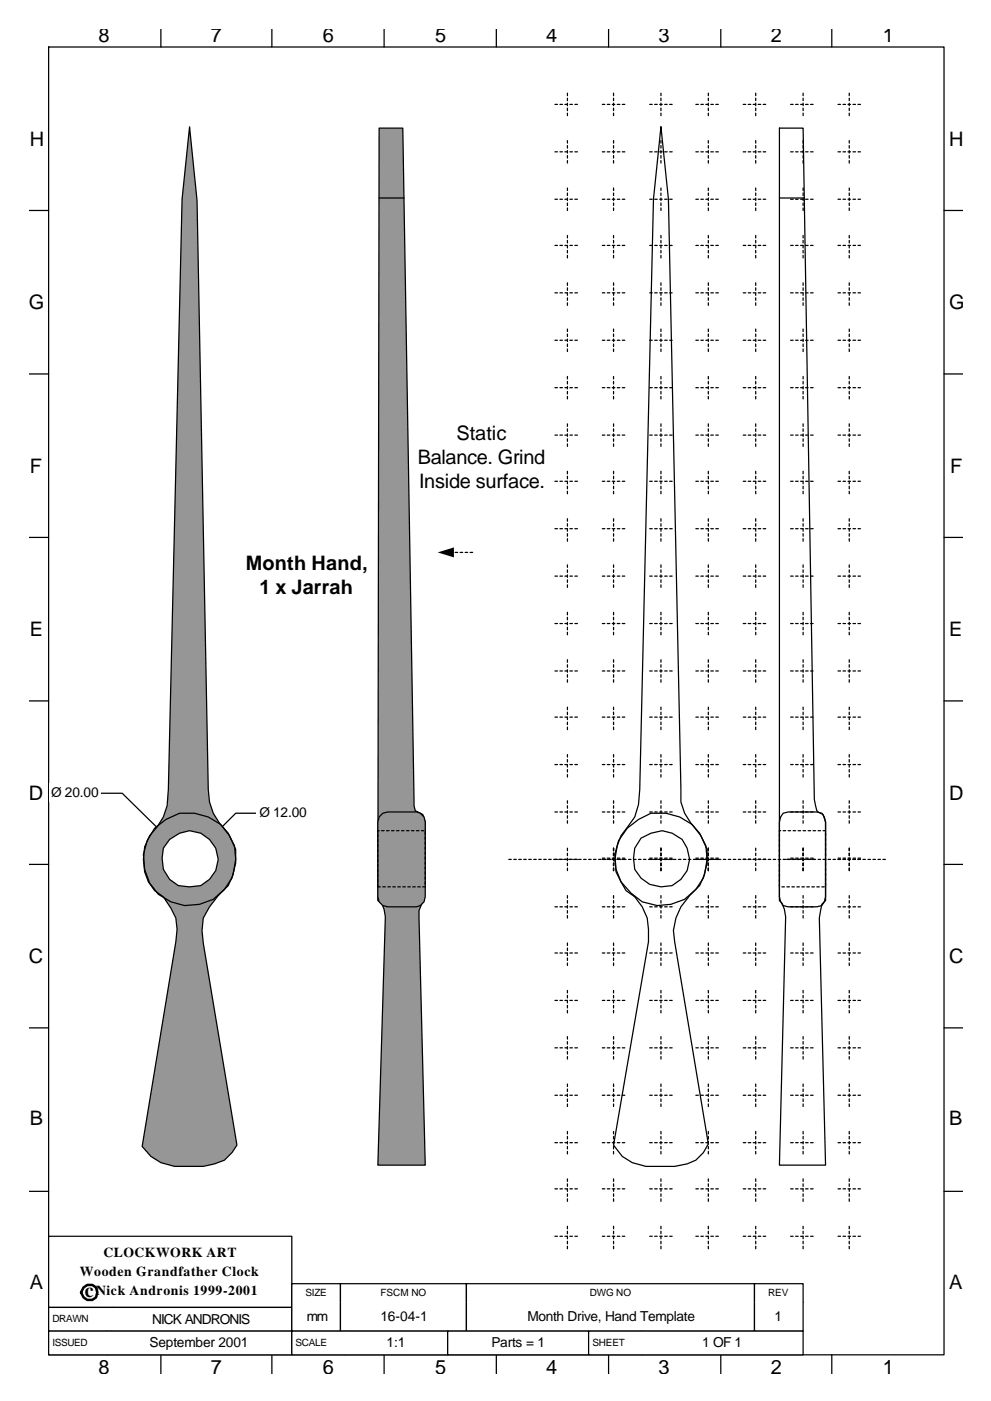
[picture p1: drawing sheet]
<svg xmlns="http://www.w3.org/2000/svg" width="210mm" height="297mm" viewBox="0 0 210 297" stroke-linecap="round" stroke-linejoin="round" font-family="sans-serif">
<defs><g id="words">
<g font-size="4.2">
<text x="20.9" y="8.9">8</text>
<text x="44.7" y="8.9">7</text>
<text x="68.5" y="8.9">6</text>
<text x="92.3" y="8.9">5</text>
<text x="115.9" y="8.9">4</text>
<text x="139.7" y="8.9">3</text>
<text x="163.5" y="8.9">2</text>
<text x="187.3" y="8.9">1</text>
<text x="6.3" y="30.9">H</text>
<text x="201.3" y="30.9">H</text>
<text x="6.1" y="65.5">G</text>
<text x="201.3" y="65.5">G</text>
<text x="96.8" y="93.3">Static</text>
<text x="6.3" y="100.2">F</text>
<text x="88.6" y="98.3">Balance. Grind</text>
<text x="201.6" y="100.2">F</text>
<text x="88.9" y="103.4">Inside surface.</text>
<text x="52.1" y="120.8">Month Hand,</text>
<text x="55" y="125.9">1 x Jarrah</text>
<text x="6.3" y="134.8">E</text>
<text x="201.3" y="134.8">E</text>
<text x="6.1" y="169.5">D</text>
<text x="201.3" y="169.5">D</text>
<text x="6.1" y="204.2">C</text>
<text x="201.3" y="204.2">C</text>
<text x="6.3" y="238.6">B</text>
<text x="201.3" y="238.6">B</text>
<text x="6.3" y="273.2">A</text>
<text x="18" y="275.1">c</text>
<text x="201.3" y="273.2">A</text>
<text x="20.9" y="291.2">8</text>
<text x="44.7" y="291.2">7</text>
<text x="68.5" y="291.2">6</text>
<text x="92.3" y="291.2">5</text>
<text x="115.9" y="291.2">4</text>
<text x="139.7" y="291.2">3</text>
<text x="163.5" y="291.2">2</text>
<text x="187.3" y="291.2">1</text>
</g>
<g font-size="2.9">
<text x="10.8" y="169">Ø 20.00</text>
<text x="55" y="173.2">Ø 12.00</text>
<text x="22" y="266.6">CLOCKWORK ART</text>
<text x="16.9" y="270.6">Wooden Grandfather Clock</text>
<text x="20.4" y="274.5">Nick Andronis 1999-2001</text>
<text x="32.3" y="280.6">NICK ANDRONIS</text>
<text x="65.1" y="280.1">mm</text>
<text x="80.7" y="280.1">16-04-1</text>
<text x="111.9" y="280.1">Month Drive, Hand Template</text>
<text x="164.3" y="280.1">1</text>
<text x="31.7" y="285.7">September 2001</text>
<text x="82" y="285.7">1:1</text>
<text x="104.2" y="285.7">Parts = 1</text>
<text x="149" y="285.7">1 OF 1</text>
</g>
<g font-size="2.1">
<text x="64.8" y="274.8">SIZE</text>
<text x="80.7" y="274.8">FSCM NO</text>
<text x="125.1" y="274.8">DWG NO</text>
<text x="163" y="274.8">REV</text>
<text x="11.1" y="280.4">DRAWN</text>
<text x="11.1" y="285.4">ISSUED</text>
<text x="62.7" y="285.4">SCALE</text>
<text x="125.7" y="285.4">SHEET</text>
</g>
</g></defs>
<g fill="none" stroke="#000" stroke-width=".26">
<path d="M120.4 19.8v.5M130.2 19.8v.5M140.2 19.8v.5M150.3 19.8v.5M160.3 19.8v.5M170.4 19.8v.5M180.2 19.8v.5M117.7 22.1h.6M117.7 32.2h.6M118.8 22.1h.5M118.8 32.2h.5M119.9 22.1h.5"/>
<path d="M119.9 32.2h.5M120.4 20.8v.5M120.4 21.9v.5M120.4 22.9v.6M120.4 24v.5M120.4 29.8v.5M120.4 30.9v.5M120.4 31.9v.6M120.4 33v.5M120.4 34v.6M120.4 39.9v.5M120.9 22.1h.5"/>
<path d="M120.9 32.2h.5M122 22.1h.5M122 32.2h.5M127.8 22.1h.5M127.8 32.2h.5M128.9 22.1h.5M128.9 32.2h.5M129.9 22.1h.5M129.9 32.2h.5M130.2 20.8v.5M130.2 21.9v.5M130.2 22.9v.6"/>
<path d="M130.2 24v.5M130.2 29.8v.5M130.2 30.9v.5M130.2 31.9v.6M130.2 33v.5M130.2 34v.6M130.2 39.9v.5M131 22.1h.5M131 32.2h.5M132 22.1h.6M132 32.2h.6M137.8 22.1h.6"/>
<path d="M137.8 32.2h.6M138.9 22.1h.5M138.9 32.2h.5M140 22.1h.5M140 32.2h.5M140.2 20.8v.5M140.2 21.9v.5M140.2 22.9v.6M140.2 24v.5M140.2 29.8v.5M140.2 30.9v.5M140.2 31.9v.6"/>
<path d="M140.2 33v.5M140.2 34v.6M140.2 39.9v.5M141 22.1h.6M141 32.2h.6M142.1 22.1h.5M142.1 32.2h.5M147.6 22.1h.6M147.6 32.2h.6M148.7 22.1h.5M148.7 32.2h.5M149.8 22.1h.5"/>
<path d="M149.8 32.2h.5M150.3 20.8v.5M150.3 21.9v.5M150.3 22.9v.6M150.3 24v.5M150.3 29.8v.5M150.3 30.9v.5M150.3 31.9v.6M150.3 33v.5M150.3 34v.6M150.3 39.9v.5M150.8 22.1h.5"/>
<path d="M150.8 32.2h.5M151.9 22.1h.5M151.9 32.2h.5M157.7 22.1h.5M157.7 32.2h.5M158.7 22.1h.6M158.7 32.2h.6M159.8 22.1h.5M159.8 32.2h.5M160.3 20.8v.5M160.3 21.9v.5M160.3 22.9v.6"/>
<path d="M160.3 24v.5M160.3 29.8v.5M160.3 30.9v.5M160.3 31.9v.6M160.3 33v.5M160.3 34v.6M160.3 39.9v.5M160.9 22.1h.5M160.9 32.2h.5M161.9 22.1h.6M161.9 32.2h.6M167.7 22.1h.6"/>
<path d="M167.7 32.2h.6M168.8 22.1h.5M168.8 32.2h.5M169.9 22.1h.5M169.9 32.2h.5M170.4 20.8v.5M170.4 21.9v.5M170.4 22.9v.6M170.4 24v.5M170.4 29.8v.5M170.4 30.9v.5M170.4 31.9v.6"/>
<path d="M170.4 33v.5M170.4 34v.6M170.4 39.9v.5M170.9 22.1h.5M170.9 32.2h.5M172 22.1h.5M172 32.2h.5M177.8 22.1h.5M177.8 32.2h.5M178.9 22.1h.5M178.9 32.2h.5M179.9 22.1h.5"/>
<path d="M179.9 32.2h.5M180.2 20.8v.5M180.2 21.9v.5M180.2 22.9v.6M180.2 24v.5M180.2 29.8v.5M180.2 30.9v.5M180.2 31.9v.6M180.2 33v.5M180.2 34v.6M180.2 39.9v.5M181 22.1h.5"/>
<path d="M181 32.2h.5M182 22.1h.6M182 32.2h.6M117.7 42.2h.6M117.7 52h.6M118.8 42.2h.5M118.8 52h.5M119.9 52h.5v.6M119.9 42.2h.5M120.4 40.9v.6M120.4 42v.5M120.4 43v.6"/>
<path d="M120.4 44.1v.5M120.4 49.9v.5M120.4 51v.5M120.4 53.1v.5M120.4 54.2v.5M120.4 60v.5M120.9 42.2h.5M120.9 52h.5M122 42.2h.5M122 52h.5M127.8 42.2h.5M127.8 52h.5"/>
<path d="M128.9 42.2h.5M128.9 52h.5M129.9 42.2h.5M129.9 52h.5M130.2 40.9v.6M130.2 42v.5M130.2 43v.6M130.2 44.1v.5M130.2 49.9v.5M130.2 51v.5M130.2 52v.6M130.2 53.1v.5"/>
<path d="M130.2 54.2v.5M130.2 60v.5M131 42.2h.5M131 52h.5M132 42.2h.6M132 52h.6M137.8 42.2h.6M137.8 52h.6M138.9 42.2h.5M138.9 52h.5M140 42.2h.5M140 52h.5"/>
<path d="M140.2 40.9v.6M140.2 42v.5M140.2 43v.6M140.2 44.1v.5M140.2 49.9v.5M140.2 51v.5M140.2 52v.6M140.2 53.1v.5M140.2 54.2v.5M140.2 60v.5M141 42.2h.6M141 52h.6"/>
<path d="M142.1 42.2h.5M142.1 52h.5M147.6 42.2h.6M147.6 52h.6M148.7 42.2h.5M148.7 52h.5M149.8 52h.5v.6M149.8 42.2h.5M150.3 40.9v.6M150.3 42v.5M150.3 43v.6M150.3 44.1v.5"/>
<path d="M150.3 49.9v.5M150.3 51v.5M150.3 53.1v.5M150.3 54.2v.5M150.3 60v.5M150.8 42.2h.5M150.8 52h.5M151.9 42.2h.5M151.9 52h.5M157.7 42.2h.5M157.7 52h.5M158.7 42.2h.6"/>
<path d="M158.7 52h.6M159.8 52h.5v.6M159.8 42.2h.5M160.3 40.9v.6M160.3 42v.5M160.3 43v.6M160.3 44.1v.5M160.3 49.9v.5M160.3 51v.5M160.3 53.1v.5M160.3 54.2v.5M160.3 60v.5"/>
<path d="M160.9 42.2h.5M160.9 52h.5M161.9 42.2h.6M161.9 52h.6M167.7 42.2h.6M167.7 52h.6M168.8 42.2h.5M168.8 52h.5M169.9 52h.5v.6M169.9 42.2h.5M170.4 40.9v.6M170.4 42v.5"/>
<path d="M170.4 43v.6M170.4 44.1v.5M170.4 49.9v.5M170.4 51v.5M170.4 53.1v.5M170.4 54.2v.5M170.4 60v.5M170.9 42.2h.5M170.9 52h.5M172 42.2h.5M172 52h.5M177.8 42.2h.5"/>
<path d="M177.8 52h.5M178.9 42.2h.5M178.9 52h.5M179.9 42.2h.5M179.9 52h.5M180.2 40.9v.6M180.2 42v.5M180.2 43v.6M180.2 44.1v.5M180.2 49.9v.5M180.2 51v.5M180.2 52v.6"/>
<path d="M180.2 53.1v.5M180.2 54.2v.5M180.2 60v.5M181 42.2h.5M181 52h.5M182 42.2h.6M182 52h.6M117.7 62.1h.6M117.7 72.1h.6M118.8 62.1h.5M118.8 72.1h.5M119.9 62.1h.5v.5"/>
<path d="M119.9 72.1h.5M120.4 61v.6M120.4 63.1v.6M120.4 64.2v.5M120.4 69.8v.5M120.4 70.8v.5M120.4 71.9v.5M120.4 72.9v.6M120.4 74v.5M120.4 79.8v.5M120.9 62.1h.5M120.9 72.1h.5"/>
<path d="M122 62.1h.5M122 72.1h.5M127.8 62.1h.5M127.8 72.1h.5M128.9 62.1h.5M128.9 72.1h.5M129.9 62.1h.5M129.9 72.1h.5M130.2 61v.6M130.2 62.1v.5M130.2 63.1v.6M130.2 64.2v.5"/>
<path d="M130.2 69.8v.5M130.2 70.8v.5M130.2 71.9v.5M130.2 72.9v.6M130.2 74v.5M130.2 79.8v.5M131 62.1h.5M131 72.1h.5M132 62.1h.6M132 72.1h.6M137.8 62.1h.6M137.8 72.1h.6"/>
<path d="M138.9 62.1h.5M138.9 72.1h.5M140 62.1h.5M140 72.1h.5M140.2 61v.6M140.2 62.1v.5M140.2 63.1v.6M140.2 64.2v.5M140.2 69.8v.5M140.2 70.8v.5M140.2 71.9v.5M140.2 72.9v.6"/>
<path d="M140.2 74v.5M140.2 79.8v.5M141 62.1h.6M141 72.1h.6M142.1 62.1h.5M142.1 72.1h.5M147.6 62.1h.6M147.6 72.1h.6M148.7 62.1h.5M148.7 72.1h.5M149.8 62.1h.5v.5M149.8 72.1h.5"/>
<path d="M150.3 61v.6M150.3 63.1v.6M150.3 64.2v.5M150.3 69.8v.5M150.3 70.8v.5M150.3 71.9v.5M150.3 72.9v.6M150.3 74v.5M150.3 79.8v.5M150.8 62.1h.5M150.8 72.1h.5M151.9 62.1h.5"/>
<path d="M151.9 72.1h.5M157.7 62.1h.5M157.7 72.1h.5M158.7 62.1h.6M158.7 72.1h.6M159.8 62.1h.5v.5M159.8 72.1h.5M160.3 61v.6M160.3 63.1v.6M160.3 64.2v.5M160.3 69.8v.5M160.3 70.8v.5"/>
<path d="M160.3 71.9v.5M160.3 72.9v.6M160.3 74v.5M160.3 79.8v.5M160.9 62.1h.5M160.9 72.1h.5M161.9 62.1h.6M161.9 72.1h.6M167.7 62.1h.6M167.7 72.1h.6M168.8 62.1h.5M168.8 72.1h.5"/>
<path d="M169.9 62.1h.5v.5M169.9 72.1h.5M170.4 61v.6M170.4 63.1v.6M170.4 64.2v.5M170.4 69.8v.5M170.4 70.8v.5M170.4 71.9v.5M170.4 72.9v.6M170.4 74v.5M170.4 79.8v.5M170.9 62.1h.5"/>
<path d="M170.9 72.1h.5M172 62.1h.5M172 72.1h.5M177.8 62.1h.5M177.8 72.1h.5M178.9 62.1h.5M178.9 72.1h.5M179.9 62.1h.5M179.9 72.1h.5M180.2 61v.6M180.2 62.1v.5M180.2 63.1v.6"/>
<path d="M180.2 64.2v.5M180.2 69.8v.5M180.2 70.8v.5M180.2 71.9v.5M180.2 72.9v.6M180.2 74v.5M180.2 79.8v.5M181 62.1h.5M181 72.1h.5M182 62.1h.6M182 72.1h.6M117.7 82.2h.6"/>
<path d="M117.7 92.3h.6M118.8 82.2h.5M118.8 92.3h.5M119.9 82.2h.5M119.9 92.3h.5M120.4 80.9v.5M120.4 81.9v.6M120.4 83v.5M120.4 84v.6M120.4 89.9v.5M120.4 90.9v.6M120.4 92v.5"/>
<path d="M120.4 93v.6M120.4 94.1v.5M120.4 99.9v.6M120.9 82.2h.5M120.9 92.3h.5M122 82.2h.5M122 92.3h.5M127.8 82.2h.5M127.8 92.3h.5M128.9 82.2h.5M128.9 92.3h.5M129.9 82.2h.5"/>
<path d="M129.9 92.3h.5M130.2 80.9v.5M130.2 81.9v.6M130.2 83v.5M130.2 84v.6M130.2 89.9v.5M130.2 90.9v.6M130.2 92v.5M130.2 93v.6M130.2 94.1v.5M130.2 99.9v.6M131 82.2h.5"/>
<path d="M131 92.3h.5M132 82.2h.6M132 92.3h.6M137.8 82.2h.6M137.8 92.3h.6M138.9 82.2h.5M138.9 92.3h.5M140 82.2h.5M140 92.3h.5M140.2 80.9v.5M140.2 81.9v.6M140.2 83v.5"/>
<path d="M140.2 84v.6M140.2 89.9v.5M140.2 90.9v.6M140.2 92v.5M140.2 93v.6M140.2 94.1v.5M140.2 99.9v.6M141 82.2h.6M141 92.3h.6M142.1 82.2h.5M142.1 92.3h.5M147.6 82.2h.6"/>
<path d="M147.6 92.3h.6M148.7 82.2h.5M148.7 92.3h.5M149.8 82.2h.5M149.8 92.3h.5M150.3 80.9v.5M150.3 81.9v.6M150.3 83v.5M150.3 84v.6M150.3 89.9v.5M150.3 90.9v.6M150.3 92v.5"/>
<path d="M150.3 93v.6M150.3 94.1v.5M150.3 99.9v.6M150.8 82.2h.5M150.8 92.3h.5M151.9 82.2h.5M151.9 92.3h.5M157.7 82.2h.5M157.7 92.3h.5M158.7 82.2h.6M158.7 92.3h.6M159.8 82.2h.5"/>
<path d="M159.8 92.3h.5M160.3 80.9v.5M160.3 81.9v.6M160.3 83v.5M160.3 84v.6M160.3 89.9v.5M160.3 90.9v.6M160.3 92v.5M160.3 93v.6M160.3 94.1v.5M160.3 99.9v.6M160.9 82.2h.5"/>
<path d="M160.9 92.3h.5M161.9 82.2h.6M161.9 92.3h.6M167.7 82.2h.6M167.7 92.3h.6M168.8 82.2h.5M168.8 92.3h.5M169.9 82.2h.5M169.9 92.3h.5M170.4 80.9v.5M170.4 81.9v.6M170.4 83v.5"/>
<path d="M170.4 84v.6M170.4 89.9v.5M170.4 90.9v.6M170.4 92v.5M170.4 93v.6M170.4 94.1v.5M170.4 99.9v.6M170.9 82.2h.5M170.9 92.3h.5M172 82.2h.5M172 92.3h.5M177.8 82.2h.5"/>
<path d="M177.8 92.3h.5M178.9 82.2h.5M178.9 92.3h.5M179.9 82.2h.5M179.9 92.3h.5M180.2 80.9v.5M180.2 81.9v.6M180.2 83v.5M180.2 84v.6M180.2 89.9v.5M180.2 90.9v.6M180.2 92v.5"/>
<path d="M180.2 93v.6M180.2 94.1v.5M180.2 99.9v.6M181 82.2h.5M181 92.3h.5M182 82.2h.6M182 92.3h.6M117.7 102h.6M117.7 112.1h.6M118.8 102h.5M118.8 112.1h.5M119.9 102h.5v.6"/>
<path d="M119.9 112.1h.5v.5M120.4 101v.5M120.4 103.1v.5M120.4 104.2v.5M120.4 110v.5M120.4 111v.6M120.4 113.2v.5M120.4 114.2v.5M120.4 119.8v.5M120.9 102h.5M120.9 112.1h.5M122 102h.5"/>
<path d="M122 112.1h.5M127.8 102h.5M127.8 112.1h.5M128.9 102h.5M128.9 112.1h.5M129.9 102h.5M129.9 112.1h.5M130.2 101v.5M130.2 102v.6M130.2 103.1v.5M130.2 104.2v.5M130.2 110v.5"/>
<path d="M130.2 111v.6M130.2 112.1v.5M130.2 113.2v.5M130.2 114.2v.5M130.2 119.8v.5M131 102h.5M131 112.1h.5M132 102h.6M132 112.1h.6M137.8 102h.6M137.8 112.1h.6M138.9 102h.5"/>
<path d="M138.9 112.1h.5M140 102h.5M140 112.1h.5M140.2 101v.5M140.2 102v.6M140.2 103.1v.5M140.2 104.2v.5M140.2 110v.5M140.2 111v.6M140.2 112.1v.5M140.2 113.2v.5M140.2 114.2v.5"/>
<path d="M140.2 119.8v.5M141 102h.6M141 112.1h.6M142.1 102h.5M142.1 112.1h.5M147.6 102h.6M147.6 112.1h.6M148.7 102h.5M148.7 112.1h.5M149.8 102h.5v.6M149.8 112.1h.5v.5M150.3 101v.5"/>
<path d="M150.3 103.1v.5M150.3 104.2v.5M150.3 110v.5M150.3 111v.6M150.3 113.2v.5M150.3 114.2v.5M150.3 119.8v.5M150.8 102h.5M150.8 112.1h.5M151.9 102h.5M151.9 112.1h.5M157.7 102h.5"/>
<path d="M157.7 112.1h.5M158.7 102h.6M158.7 112.1h.6M159.8 102h.5v.6M159.8 112.1h.5v.5M160.3 101v.5M160.3 103.1v.5M160.3 104.2v.5M160.3 110v.5M160.3 111v.6M160.3 113.2v.5M160.3 114.2v.5"/>
<path d="M160.3 119.8v.5M160.9 102h.5M160.9 112.1h.5M161.9 102h.6M161.9 112.1h.6M167.7 102h.6M167.7 112.1h.6M168.8 102h.5M168.8 112.1h.5M169.9 102h.5v.6M169.9 112.1h.5v.5M170.4 101v.5"/>
<path d="M170.4 103.1v.5M170.4 104.2v.5M170.4 110v.5M170.4 111v.6M170.4 113.2v.5M170.4 114.2v.5M170.4 119.8v.5M170.9 102h.5M170.9 112.1h.5M172 102h.5M172 112.1h.5M177.8 102h.5"/>
<path d="M177.8 112.1h.5M178.9 102h.5M178.9 112.1h.5M179.9 102h.5M179.9 112.1h.5M180.2 101v.5M180.2 102v.6M180.2 103.1v.5M180.2 104.2v.5M180.2 110v.5M180.2 111v.6M180.2 112.1v.5"/>
<path d="M180.2 113.2v.5M180.2 114.2v.5M180.2 119.8v.5M181 102h.5M181 112.1h.5M182 102h.6M182 112.1h.6M117.7 122.1h.6M117.7 132.2h.6M118.8 122.1h.5M118.8 132.2h.5M119.9 122.1h.5"/>
<path d="M119.9 132.2h.5M120.4 120.8v.6M120.4 121.9v.5M120.4 122.9v.6M120.4 124v.5M120.4 129.8v.6M120.4 130.9v.5M120.4 131.9v.6M120.4 133v.5M120.4 134.1v.5M120.4 139.9v.5M120.9 122.1h.5"/>
<path d="M120.9 132.2h.5M122 122.1h.5M122 132.2h.5M127.8 122.1h.5M127.8 132.2h.5M128.9 122.1h.5M128.9 132.2h.5M129.9 122.1h.5M129.9 132.2h.5M130.2 120.8v.6M130.2 121.9v.5M130.2 122.9v.6"/>
<path d="M130.2 124v.5M130.2 129.8v.6M130.2 130.9v.5M130.2 131.9v.6M130.2 133v.5M130.2 134.1v.5M130.2 139.9v.5M131 122.1h.5M131 132.2h.5M132 122.1h.6M132 132.2h.6M137.8 122.1h.6"/>
<path d="M137.8 132.2h.6M138.9 122.1h.5M138.9 132.2h.5M140 122.1h.5M140 132.2h.5M140.2 120.8v.6M140.2 121.9v.5M140.2 122.9v.6M140.2 124v.5M140.2 129.8v.6M140.2 130.9v.5M140.2 131.9v.6"/>
<path d="M140.2 133v.5M140.2 134.1v.5M140.2 139.9v.5M141 122.1h.6M141 132.2h.6M142.1 122.1h.5M142.1 132.2h.5M147.6 122.1h.6M147.6 132.2h.6M148.7 122.1h.5M148.7 132.2h.5M149.8 122.1h.5"/>
<path d="M149.8 132.2h.5M150.3 120.8v.6M150.3 121.9v.5M150.3 122.9v.6M150.3 124v.5M150.3 129.8v.6M150.3 130.9v.5M150.3 131.9v.6M150.3 133v.5M150.3 134.1v.5M150.3 139.9v.5M150.8 122.1h.5"/>
<path d="M150.8 132.2h.5M151.9 122.1h.5M151.9 132.2h.5M157.7 122.1h.5M157.7 132.2h.5M158.7 122.1h.6M158.7 132.2h.6M159.8 122.1h.5M159.8 132.2h.5M160.3 120.8v.6M160.3 121.9v.5M160.3 122.9v.6"/>
<path d="M160.3 124v.5M160.3 129.8v.6M160.3 130.9v.5M160.3 131.9v.6M160.3 133v.5M160.3 134.1v.5M160.3 139.9v.5M160.9 122.1h.5M160.9 132.2h.5M161.9 122.1h.6M161.9 132.2h.6M167.7 122.1h.6"/>
<path d="M167.7 132.2h.6M168.8 122.1h.5M168.8 132.2h.5M169.9 122.1h.5M169.9 132.2h.5M170.4 120.8v.6M170.4 121.9v.5M170.4 122.9v.6M170.4 124v.5M170.4 129.8v.6M170.4 130.9v.5M170.4 131.9v.6"/>
<path d="M170.4 133v.5M170.4 134.1v.5M170.4 139.9v.5M170.9 122.1h.5M170.9 132.2h.5M172 122.1h.5M172 132.2h.5M177.8 122.1h.5M177.8 132.2h.5M178.9 122.1h.5M178.9 132.2h.5M179.9 122.1h.5"/>
<path d="M179.9 132.2h.5M180.2 120.8v.6M180.2 121.9v.5M180.2 122.9v.6M180.2 124v.5M180.2 129.8v.6M180.2 130.9v.5M180.2 131.9v.6M180.2 133v.5M180.2 134.1v.5M180.2 139.9v.5M181 122.1h.5"/>
<path d="M181 132.2h.5M182 122.1h.6M182 132.2h.6M117.7 142.3h.6M117.7 152h.6M118.8 142.3h.5M118.8 152h.5M119.9 152h.5v.6M119.9 142.3h.5M120.4 140.9v.6M120.4 142v.5M120.4 143.1v.5"/>
<path d="M120.4 144.1v.5M120.4 149.9v.6M120.4 151v.5M120.4 153.1v.5M120.4 154.2v.5M120.4 160v.5M120.9 142.3h.5M120.9 152h.5M122 142.3h.5M122 152h.5M127.8 142.3h.5M127.8 152h.5"/>
<path d="M128.9 142.3h.5M128.9 152h.5M129.9 142.3h.5M129.9 152h.5M130.2 140.9v.6M130.2 142v.5M130.2 143.1v.5M130.2 144.1v.5M130.2 149.9v.6M130.2 151v.5M130.2 152v.6M130.2 153.1v.5"/>
<path d="M130.2 154.2v.5M130.2 160v.5M131 142.3h.5M131 152h.5M132 142.3h.6M132 152h.6M137.8 142.3h.6M137.8 152h.6M138.9 142.3h.5M138.9 152h.5M140 142.3h.5M140 152h.5"/>
<path d="M140.2 140.9v.6M140.2 142v.5M140.2 143.1v.5M140.2 144.1v.5M140.2 149.9v.6M140.2 151v.5M140.2 152v.6M140.2 153.1v.5M140.2 154.2v.5M140.2 160v.5M141 142.3h.6M141 152h.6"/>
<path d="M142.1 142.3h.5M142.1 152h.5M147.6 142.3h.6M147.6 152h.6M148.7 142.3h.5M148.7 152h.5M149.8 152h.5v.6M149.8 142.3h.5M150.3 140.9v.6M150.3 142v.5M150.3 143.1v.5M150.3 144.1v.5"/>
<path d="M150.3 149.9v.6M150.3 151v.5M150.3 153.1v.5M150.3 154.2v.5M150.3 160v.5M150.8 142.3h.5M150.8 152h.5M151.9 142.3h.5M151.9 152h.5M157.7 142.3h.5M157.7 152h.5M158.7 142.3h.6"/>
<path d="M158.7 152h.6M159.8 152h.5v.6M159.8 142.3h.5M160.3 140.9v.6M160.3 142v.5M160.3 143.1v.5M160.3 144.1v.5M160.3 149.9v.6M160.3 151v.5M160.3 153.1v.5M160.3 154.2v.5M160.3 160v.5"/>
<path d="M160.9 142.3h.5M160.9 152h.5M161.9 142.3h.6M161.9 152h.6M167.7 142.3h.6M167.7 152h.6M168.8 142.3h.5M168.8 152h.5M169.9 152h.5v.6M169.9 142.3h.5M170.4 140.9v.6M170.4 142v.5"/>
<path d="M170.4 143.1v.5M170.4 144.1v.5M170.4 149.9v.6M170.4 151v.5M170.4 153.1v.5M170.4 154.2v.5M170.4 160v.5M170.9 142.3h.5M170.9 152h.5M172 142.3h.5M172 152h.5M177.8 142.3h.5"/>
<path d="M177.8 152h.5M178.9 142.3h.5M178.9 152h.5M179.9 142.3h.5M179.9 152h.5M180.2 140.9v.6M180.2 142v.5M180.2 143.1v.5M180.2 144.1v.5M180.2 149.9v.6M180.2 151v.5M180.2 152v.6"/>
<path d="M180.2 153.1v.5M180.2 154.2v.5M180.2 160v.5M181 142.3h.5M181 152h.5M182 142.3h.6M182 152h.6M117.7 162.1h.6M117.7 172.2h.6M118.8 162.1h.5M118.8 172.2h.5M119.9 162.1h.5v.5"/>
<path d="M119.9 172.2h.5M120.4 161v.6M120.4 163.2v.5M120.4 164.2v.5M120.4 169.8v.5M120.4 170.8v.6M120.4 171.9v.5M120.4 172.9v.6M120.4 174v.5M120.4 179.8v.6M120.9 162.1h.5M120.9 172.2h.5"/>
<path d="M122 162.1h.5M122 172.2h.5M127.8 162.1h.5M127.8 172.2h.5M128.9 162.1h.5M128.9 172.2h.5M129.9 162.1h.5M129.9 172.2h.5M130.2 161v.6M130.2 162.1v.5M130.2 163.2v.5M130.2 164.2v.5"/>
<path d="M130.2 169.8v.5M130.2 170.8v.6M130.2 171.9v.5M130.2 172.9v.6M130.2 174v.5M130.2 179.8v.6M131 162.1h.5M131 172.2h.5M132 162.1h.6M132 172.2h.6M137.8 162.1h.6M137.8 172.2h.6"/>
<path d="M138.9 162.1h.5M138.9 172.2h.5M140 162.1h.5M140 172.2h.5M140.2 161v.6M140.2 162.1v.5M140.2 163.2v.5M140.2 164.2v.5M140.2 169.8v.5M140.2 170.8v.6M140.2 171.9v.5M140.2 172.9v.6"/>
<path d="M140.2 174v.5M140.2 179.8v.6M141 162.1h.6M141 172.2h.6M142.1 162.1h.5M142.1 172.2h.5M147.6 162.1h.6M147.6 172.2h.6M148.7 162.1h.5M148.7 172.2h.5M149.8 162.1h.5v.5M149.8 172.2h.5"/>
<path d="M150.3 161v.6M150.3 163.2v.5M150.3 164.2v.5M150.3 169.8v.5M150.3 170.8v.6M150.3 171.9v.5M150.3 172.9v.6M150.3 174v.5M150.3 179.8v.6M150.8 162.1h.5M150.8 172.2h.5M151.9 162.1h.5"/>
<path d="M151.9 172.2h.5M157.7 162.1h.5M157.7 172.2h.5M158.7 162.1h.6M158.7 172.2h.6M159.8 162.1h.5v.5M159.8 172.2h.5M160.3 161v.6M160.3 163.2v.5M160.3 164.2v.5M160.3 169.8v.5M160.3 170.8v.6"/>
<path d="M160.3 171.9v.5M160.3 172.9v.6M160.3 174v.5M160.3 179.8v.6M160.9 162.1h.5M160.9 172.2h.5M161.9 162.1h.6M161.9 172.2h.6M167.7 162.1h.6M167.7 172.2h.6M168.8 162.1h.5M168.8 172.2h.5"/>
<path d="M169.9 162.1h.5v.5M169.9 172.2h.5M170.4 161v.6M170.4 163.2v.5M170.4 164.2v.5M170.4 169.8v.5M170.4 170.8v.6M170.4 171.9v.5M170.4 172.9v.6M170.4 174v.5M170.4 179.8v.6M170.9 162.1h.5"/>
<path d="M170.9 172.2h.5M172 162.1h.5M172 172.2h.5M177.8 162.1h.5M177.8 172.2h.5M178.9 162.1h.5M178.9 172.2h.5M179.9 162.1h.5M179.9 172.2h.5M180.2 161v.6M180.2 162.1v.5M180.2 163.2v.5"/>
<path d="M180.2 164.2v.5M180.2 169.8v.5M180.2 170.8v.6M180.2 171.9v.5M180.2 172.9v.6M180.2 174v.5M180.2 179.8v.6M181 162.1h.5M181 172.2h.5M182 162.1h.6M182 172.2h.6M107.9 182.2h.6"/>
<path d="M109 182.2h.5M110.1 182.2h.5M111.1 182.2h.6M112.2 182.2h.5M113.2 182.2h.6M114.3 182.2h.5M115.4 182.2h.5M116.4 182.2h.5M117.5 182.2h.8M117.7 192.3h.6M118.5 182.2h.8M118.8 192.3h.5"/>
<path d="M119.6 182.2h.8M119.9 192.3h.5M120.4 180.9v.5M120.4 181.9v.6M120.4 183v.5M120.4 184.1v.5M120.4 189.9v.5M120.4 190.9v.6M120.4 192v.5M120.4 193.1v.5M120.4 194.1v.5M120.4 199.9v.6"/>
<path d="M120.6 182.2h.8M120.9 192.3h.5M121.7 182.2h.8M122 192.3h.5M122.8 182.2h.5M123.8 182.2h.6M124.9 182.2h.5M125.9 182.2h.6M127 182.2h.5M127.8 182.2h.8M127.8 192.3h.5M128.9 182.2h.7"/>
<path d="M128.9 192.3h.5M129.9 182.2h.8M129.9 192.3h.5M130.2 180.9v.5M130.2 181.9v.6M130.2 183v.5M130.2 184.1v.5M130.2 189.9v.5M130.2 190.9v.6M130.2 192v.5M130.2 193.1v.5M130.2 194.1v.5"/>
<path d="M130.2 199.9v.6M131 182.2h.8M131 192.3h.5M132 182.2h.8M132 192.3h.6M133.3 182.2h.6M134.4 182.2h.5M135.5 182.2h.5M136.5 182.2h.6M137.6 182.2h.8M137.8 192.3h.6M138.6 182.2h.8"/>
<path d="M138.9 192.3h.5M139.7 182.2h.8M140 192.3h.5M140.2 180.9v.5M140.2 181.9v.6M140.2 183v.5M140.2 184.1v.5M140.2 189.9v.5M140.2 190.9v.6M140.2 192v.5M140.2 193.1v.5M140.2 194.1v.5"/>
<path d="M140.2 199.9v.6M140.8 182.2h.8M141 192.3h.6M141.8 182.2h.8M142.1 192.3h.5M142.9 182.2h.5M143.9 182.2h.6M145 182.2h.5M146 182.2h.6M147.1 182.2h5.8M147.6 192.3h.6M148.7 192.3h.5"/>
<path d="M149.8 192.3h.5M150.3 180.9v.5M150.3 181.9v.6M150.3 183v.5M150.3 184.1v.5M150.3 189.9v.5M150.3 190.9v.6M150.3 192v.5M150.3 193.1v.5M150.3 194.1v.5M150.3 199.9v.6M150.8 192.3h.5"/>
<path d="M151.9 192.3h.5M153.5 182.2h.5M154.5 182.2h.5M155.6 182.2h.5M156.6 182.2h.6M157.7 182.2h.5M157.7 192.3h.5M158.7 182.2h.6M158.7 192.3h.6M159.8 182.2h.5M159.8 192.3h.5M160.3 180.9v.5"/>
<path d="M160.3 181.9v.6M160.3 183v.5M160.3 184.1v.5M160.3 189.9v.5M160.3 190.9v.6M160.3 192v.5M160.3 193.1v.5M160.3 194.1v.5M160.3 199.9v.6M160.9 182.2h.5M160.9 192.3h.5M161.9 182.2h.6"/>
<path d="M161.9 192.3h.6M163 182.2h.5M164 182.2h.6M165.1 182.2h.5M166.2 182.2h.5M167 182.2h.7M167.7 192.3h.6M168 182.2h.8M168.8 192.3h.5M169.1 182.2h.8M169.9 192.3h.5M170.1 182.2h.8"/>
<path d="M170.4 180.9v.5M170.4 181.9v.6M170.4 183v.5M170.4 184.1v.5M170.4 189.9v.5M170.4 190.9v.6M170.4 192v.5M170.4 193.1v.5M170.4 194.1v.5M170.4 199.9v.6M170.9 192.3h.5M171.2 182.2h.8"/>
<path d="M172 192.3h.5M172.2 182.2h.8M173.6 182.2h.5M174.6 182.2h.6M175.7 182.2h.5M176.7 182.2h.6M177.8 182.2h.5M177.8 192.3h.5M178.9 182.2h.5M178.9 192.3h.5M179.9 182.2h.5M179.9 192.3h.5"/>
<path d="M180.2 180.9v.5M180.2 181.9v.6M180.2 183v.5M180.2 184.1v.5M180.2 189.9v.5M180.2 190.9v.6M180.2 192v.5M180.2 193.1v.5M180.2 194.1v.5M180.2 199.9v.6M181 182.2h.5M181 192.3h.5"/>
<path d="M182 182.2h.6M182 192.3h.6M183.1 182.2h.5M184.1 182.2h.6M185.2 182.2h.5M186.3 182.2h.5M187.3 182.2h.6M117.7 202.1h.6M117.7 212.1h.6M118.8 202.1h.5M118.8 212.1h.5M119.9 202.1h.5v.5"/>
<path d="M119.9 212.1h.5v.5M120.4 201v.5M120.4 203.1v.5M120.4 204.2v.5M120.4 210v.5M120.4 211v.6M120.4 213.2v.5M120.4 214.2v.6M120.4 219.8v.5M120.9 202.1h.5M120.9 212.1h.5M122 202.1h.5"/>
<path d="M122 212.1h.5M127.8 202.1h.5M127.8 212.1h.5M128.9 202.1h.5M128.9 212.1h.5M129.9 202.1h.5M129.9 212.1h.5M130.2 201v.5M130.2 202.1v.5M130.2 203.1v.5M130.2 204.2v.5M130.2 210v.5"/>
<path d="M130.2 211v.6M130.2 212.1v.5M130.2 213.2v.5M130.2 214.2v.6M130.2 219.8v.5M131 202.1h.5M131 212.1h.5M132 202.1h.6M132 212.1h.6M137.8 202.1h.6M137.8 212.1h.6M138.9 202.1h.5"/>
<path d="M138.9 212.1h.5M140 202.1h.5M140 212.1h.5M140.2 201v.5M140.2 202.1v.5M140.2 203.1v.5M140.2 204.2v.5M140.2 210v.5M140.2 211v.6M140.2 212.1v.5M140.2 213.2v.5M140.2 214.2v.6"/>
<path d="M140.2 219.8v.5M141 202.1h.6M141 212.1h.6M142.1 202.1h.5M142.1 212.1h.5M147.6 202.1h.6M147.6 212.1h.6M148.7 202.1h.5M148.7 212.1h.5M149.8 202.1h.5v.5M149.8 212.1h.5v.5M150.3 201v.5"/>
<path d="M150.3 203.1v.5M150.3 204.2v.5M150.3 210v.5M150.3 211v.6M150.3 213.2v.5M150.3 214.2v.6M150.3 219.8v.5M150.8 202.1h.5M150.8 212.1h.5M151.9 202.1h.5M151.9 212.1h.5M157.7 202.1h.5"/>
<path d="M157.7 212.1h.5M158.7 202.1h.6M158.7 212.1h.6M159.8 202.1h.5v.5M159.8 212.1h.5v.5M160.3 201v.5M160.3 203.1v.5M160.3 204.2v.5M160.3 210v.5M160.3 211v.6M160.3 213.2v.5M160.3 214.2v.6"/>
<path d="M160.3 219.8v.5M160.9 202.1h.5M160.9 212.1h.5M161.9 202.1h.6M161.9 212.1h.6M167.7 202.1h.6M167.7 212.1h.6M168.8 202.1h.5M168.8 212.1h.5M169.9 202.1h.5v.5M169.9 212.1h.5v.5M170.4 201v.5"/>
<path d="M170.4 203.1v.5M170.4 204.2v.5M170.4 210v.5M170.4 211v.6M170.4 213.2v.5M170.4 214.2v.6M170.4 219.8v.5M170.9 202.1h.5M170.9 212.1h.5M172 202.1h.5M172 212.1h.5M177.8 202.1h.5"/>
<path d="M177.8 212.1h.5M178.9 202.1h.5M178.9 212.1h.5M179.9 202.1h.5M179.9 212.1h.5M180.2 201v.5M180.2 202.1v.5M180.2 203.1v.5M180.2 204.2v.5M180.2 210v.5M180.2 211v.6M180.2 212.1v.5"/>
<path d="M180.2 213.2v.5M180.2 214.2v.6M180.2 219.8v.5M181 202.1h.5M181 212.1h.5M182 202.1h.6M182 212.1h.6M117.7 222.2h.6M117.7 232.2h.6M118.8 222.2h.5M118.8 232.2h.5M119.9 222.2h.5"/>
<path d="M119.9 232.2h.5M120.4 220.8v.6M120.4 221.9v.5M120.4 223v.5M120.4 224v.5M120.4 229.8v.6M120.4 230.9v.5M120.4 232v.5M120.4 233v.5M120.4 234.1v.5M120.4 239.9v.5M120.9 222.2h.5"/>
<path d="M120.9 232.2h.5M122 222.2h.5M122 232.2h.5M127.8 222.2h.5M127.8 232.2h.5M128.9 222.2h.5M128.9 232.2h.5M129.9 222.2h.5M129.9 232.2h.5M130.2 220.8v.6M130.2 221.9v.5M130.2 223v.5"/>
<path d="M130.2 224v.5M130.2 229.8v.6M130.2 230.9v.5M130.2 232v.5M130.2 233v.5M130.2 234.1v.5M130.2 239.9v.5M131 222.2h.5M131 232.2h.5M132 222.2h.6M132 232.2h.6M137.8 222.2h.6"/>
<path d="M137.8 232.2h.6M138.9 222.2h.5M138.9 232.2h.5M140 222.2h.5M140 232.2h.5M140.2 220.8v.6M140.2 221.9v.5M140.2 223v.5M140.2 224v.5M140.2 229.8v.6M140.2 230.9v.5M140.2 232v.5"/>
<path d="M140.2 233v.5M140.2 234.1v.5M140.2 239.9v.5M141 222.2h.6M141 232.2h.6M142.1 222.2h.5M142.1 232.2h.5M147.6 222.2h.6M147.6 232.2h.6M148.7 222.2h.5M148.7 232.2h.5M149.8 222.2h.5"/>
<path d="M149.8 232.2h.5M150.3 220.8v.6M150.3 221.9v.5M150.3 223v.5M150.3 224v.5M150.3 229.8v.6M150.3 230.9v.5M150.3 232v.5M150.3 233v.5M150.3 234.1v.5M150.3 239.9v.5M150.8 222.2h.5"/>
<path d="M150.8 232.2h.5M151.9 222.2h.5M151.9 232.2h.5M157.7 222.2h.5M157.7 232.2h.5M158.7 222.2h.6M158.7 232.2h.6M159.8 222.2h.5M159.8 232.2h.5M160.3 220.8v.6M160.3 221.9v.5M160.3 223v.5"/>
<path d="M160.3 224v.5M160.3 229.8v.6M160.3 230.9v.5M160.3 232v.5M160.3 233v.5M160.3 234.1v.5M160.3 239.9v.5M160.9 222.2h.5M160.9 232.2h.5M161.9 222.2h.6M161.9 232.2h.6M167.7 222.2h.6"/>
<path d="M167.7 232.2h.6M168.8 222.2h.5M168.8 232.2h.5M169.9 222.2h.5M169.9 232.2h.5M170.4 220.8v.6M170.4 221.9v.5M170.4 223v.5M170.4 224v.5M170.4 229.8v.6M170.4 230.9v.5M170.4 232v.5"/>
<path d="M170.4 233v.5M170.4 234.1v.5M170.4 239.9v.5M170.9 222.2h.5M170.9 232.2h.5M172 222.2h.5M172 232.2h.5M177.8 222.2h.5M177.8 232.2h.5M178.9 222.2h.5M178.9 232.2h.5M179.9 222.2h.5"/>
<path d="M179.9 232.2h.5M180.2 220.8v.6M180.2 221.9v.5M180.2 223v.5M180.2 224v.5M180.2 229.8v.6M180.2 230.9v.5M180.2 232v.5M180.2 233v.5M180.2 234.1v.5M180.2 239.9v.5M181 222.2h.5"/>
<path d="M181 232.2h.5M182 222.2h.6M182 232.2h.6M117.7 242.3h.6M117.7 252.1h.6M118.8 242.3h.5M118.8 252.1h.5M119.9 252.1h.5v.5M119.9 242.3h.5M120.4 240.9v.6M120.4 242v.5M120.4 243.1v.5"/>
<path d="M120.4 244.1v.6M120.4 249.9v.6M120.4 251v.5M120.4 253.1v.5M120.4 254.2v.5M120.4 260v.5M120.9 242.3h.5M120.9 252.1h.5M122 242.3h.5M122 252.1h.5M127.8 242.3h.5M127.8 252.1h.5"/>
<path d="M128.9 242.3h.5M128.9 252.1h.5M129.9 242.3h.5M129.9 252.1h.5M130.2 240.9v.6M130.2 242v.5M130.2 243.1v.5M130.2 244.1v.6M130.2 249.9v.6M130.2 251v.5M130.2 252.1v.5M130.2 253.1v.5"/>
<path d="M130.2 254.2v.5M130.2 260v.5M131 242.3h.5M131 252.1h.5M132 242.3h.6M132 252.1h.6M137.8 242.3h.6M137.8 252.1h.6M138.9 242.3h.5M138.9 252.1h.5M140 242.3h.5M140 252.1h.5"/>
<path d="M140.2 240.9v.6M140.2 242v.5M140.2 243.1v.5M140.2 244.1v.6M140.2 249.9v.6M140.2 251v.5M140.2 252.1v.5M140.2 253.1v.5M140.2 254.2v.5M140.2 260v.5M141 242.3h.6M141 252.1h.6"/>
<path d="M142.1 242.3h.5M142.1 252.1h.5M147.6 242.3h.6M147.6 252.1h.6M148.7 242.3h.5M148.7 252.1h.5M149.8 252.1h.5v.5M149.8 242.3h.5M150.3 240.9v.6M150.3 242v.5M150.3 243.1v.5M150.3 244.1v.6"/>
<path d="M150.3 249.9v.6M150.3 251v.5M150.3 253.1v.5M150.3 254.2v.5M150.3 260v.5M150.8 242.3h.5M150.8 252.1h.5M151.9 242.3h.5M151.9 252.1h.5M157.7 242.3h.5M157.7 252.1h.5M158.7 242.3h.6"/>
<path d="M158.7 252.1h.6M159.8 252.1h.5v.5M159.8 242.3h.5M160.3 240.9v.6M160.3 242v.5M160.3 243.1v.5M160.3 244.1v.6M160.3 249.9v.6M160.3 251v.5M160.3 253.1v.5M160.3 254.2v.5M160.3 260v.5"/>
<path d="M160.9 242.3h.5M160.9 252.1h.5M161.9 242.3h.6M161.9 252.1h.6M167.7 242.3h.6M167.7 252.1h.6M168.8 242.3h.5M168.8 252.1h.5M169.9 252.1h.5v.5M169.9 242.3h.5M170.4 240.9v.6M170.4 242v.5"/>
<path d="M170.4 243.1v.5M170.4 244.1v.6M170.4 249.9v.6M170.4 251v.5M170.4 253.1v.5M170.4 254.2v.5M170.4 260v.5M170.9 242.3h.5M170.9 252.1h.5M172 242.3h.5M172 252.1h.5M177.8 242.3h.5"/>
<path d="M177.8 252.1h.5M178.9 242.3h.5M178.9 252.1h.5M179.9 242.3h.5M179.9 252.1h.5M180.2 240.9v.6M180.2 242v.5M180.2 243.1v.5M180.2 244.1v.6M180.2 249.9v.6M180.2 251v.5M180.2 252.1v.5"/>
<path d="M180.2 253.1v.5M180.2 254.2v.5M180.2 260v.5M181 242.3h.5M181 252.1h.5M182 242.3h.6M182 252.1h.6M117.7 262.1h.6M118.8 262.1h.5M119.9 262.1h.5v.5M120.4 261.1v.5M120.4 263.2v.5"/>
<path d="M120.4 264.2v.6M120.9 262.1h.5M122 262.1h.5M127.8 262.1h.5M128.9 262.1h.5M129.9 262.1h.5M130.2 261.1v.5M130.2 262.1v.5M130.2 263.2v.5M130.2 264.2v.6M131 262.1h.5M132 262.1h.6"/>
<path d="M137.8 262.1h.6M138.9 262.1h.5M140 262.1h.5M140.2 261.1v.5M140.2 262.1v.5M140.2 263.2v.5M140.2 264.2v.6M141 262.1h.6M142.1 262.1h.5M147.6 262.1h.6M148.7 262.1h.5M149.8 262.1h.5v.5"/>
<path d="M150.3 261.1v.5M150.3 263.2v.5M150.3 264.2v.6M150.8 262.1h.5M151.9 262.1h.5M157.7 262.1h.5M158.7 262.1h.6M159.8 262.1h.5v.5M160.3 261.1v.5M160.3 263.2v.5M160.3 264.2v.6M160.9 262.1h.5"/>
<path d="M161.9 262.1h.6M167.7 262.1h.6M168.8 262.1h.5M169.9 262.1h.5v.5M170.4 261.1v.5M170.4 263.2v.5M170.4 264.2v.6M170.9 262.1h.5M172 262.1h.5M177.8 262.1h.5M178.9 262.1h.5M179.9 262.1h.5"/>
<path d="M180.2 261.1v.5M180.2 262.1v.5M180.2 263.2v.5M180.2 264.2v.6M181 262.1h.5M182 262.1h.6"/>
</g>
<path d="M200.3 252.6h4z" fill="#fff"/>
<g fill="none" stroke="#000" stroke-width=".26">
<path d="M10.3 10h190v277.2h-190zM34.1 6.2v3.8M57.7 6.2v3.8M81.5 6.2v3.8M105.3 6.2v3.8M129.1 6.2v3.8M152.9 6.2v3.8M176.5 6.2v3.8M6.3 44.6h4M200.3 44.6h4M6.3 79.3h4M200.3 79.3h4"/>
<path d="M6.3 113.9h4M95.8 117.1h.2M96.6 117.1h.5M97.6 117.1h.6M98.7 117.1h.5M99.7 117.1h.6M200.3 113.9h4M6.3 148.6h4M200.3 148.6h4M130.2 179.8v.6M140.2 179.8v.6M150.3 179.8v.6"/>
<path d="M170.4 179.8v.6M180.2 179.8v.6M6.3 183.3h4M127.8 181.9h.5M128.9 181.9h.5M129.9 181.9h.5M130.2 180.9v.5M130.2 181.9v.6M130.2 183v.5M130.2 184.1v.5M131 181.9h.5M132 181.9h.6"/>
<path d="M137.8 181.9h.6M138.9 181.9h.5M140 181.9h.5M140.2 180.9v.5M140.2 181.9v.6M140.2 183v.5M140.2 184.1v.5M141 181.9h.6M142.1 181.9h.5M147.6 181.9h.6M148.7 181.9h.5M149.8 181.9h.5v.6"/>
<path d="M150.3 180.9v.5M150.3 183v.5M150.3 184.1v.5M150.8 181.9h.5M151.9 181.9h.5M167.7 181.9h.6M168.8 181.9h.5M169.9 181.9h.5v.6M170.4 180.9v.5M170.4 183v.5M170.4 184.1v.5M170.9 181.9h.5"/>
<path d="M172 181.9h.5M177.8 181.9h.5M178.9 181.9h.5M179.9 181.9h.5M180.2 180.9v.5M180.2 181.9v.6M180.2 183v.5M180.2 184.1v.5M181 181.9h.5M182 181.9h.6M200.3 183.3h4M6.3 217.9h4"/>
<path d="M200.3 217.9h4M6.3 252.6h4M200.3 252.6h4M34.1 287.2v4.1M57.7 287.2v4.1M81.5 287.2v4.1M105.3 287.2v4.1M129.1 287.2v4.1M152.9 287.2v4.1M176.5 287.2v4.1"/>
</g>
<path d="M92.9 117.1l3.4-1v2.1z" fill="#000"/>
<path d="M39.2 182.2h2.1zM40.2 181.2v2.1z" fill-rule="evenodd" fill="#fff"/>
<path d="M20.9 168.2h5l14.3 14-5.5-5.5M39.2 182.2h2.1h-2.1M40.2 183.3v-2.1v2.1M40.2 182.2l5.8 5.6" fill="none" stroke="#000" stroke-width=".26"/>
<path d="M33.1 175.1l2.1 1-1.1 1.1zM45.2 188l1.1-.8 1.1 1.9z" fill="#000"/>
<g fill="#fff">
<path d="M10.6 166.1h10.8v3.9h-10.8z" fill-rule="evenodd"/>
<path d="M61.9 272.2h10.3v3.9h-10.3z" fill-rule="evenodd"/>
</g>
<path d="M10.3 262.1h51.6v15.1h-51.6z" fill-rule="evenodd" fill="#fff" stroke="#000" stroke-width=".26"/>
<path d="M61.9 276.1v-3.9h10.3v3.9" fill="none" stroke="#000" stroke-width=".26"/>
<path d="M72.2 272.2h26.8v3.9h-26.8z" fill-rule="evenodd" fill="#fff"/>
<path d="M72.2 276.1v-3.9h26.8v3.9" fill="none" stroke="#000" stroke-width=".26"/>
<path d="M99 272.2h61.1v3.9h-61.1z" fill-rule="evenodd" fill="#fff"/>
<path d="M99 276.1v-3.9h61.1v3.9" fill="none" stroke="#000" stroke-width=".26"/>
<path d="M160.1 272.2h10.3v3.9h-10.3z" fill-rule="evenodd" fill="#fff"/>
<path d="M160.1 276.1v-3.9h10.3v3.9" fill="none" stroke="#000" stroke-width=".26"/>
<path d="M10.3 277.2h13.5v5h-13.5z" fill-rule="evenodd" fill="#fff"/>
<path d="M23.8 277.2h-13.5v5h13.5" fill="none" stroke="#000" stroke-width=".26"/>
<path d="M23.8 277.2h38.1v5h-38.1z" fill-rule="evenodd" fill="#fff"/>
<path d="M23.8 277.2h38.1v5h-38.1" fill="none" stroke="#000" stroke-width=".26"/>
<path d="M61.9 276.1h10.3v6.1h-10.3z" fill-rule="evenodd" fill="#fff"/>
<path d="M61.9 276.1v6.1h10.3v-6.1" fill="none" stroke="#000" stroke-width=".26"/>
<path d="M72.2 276.1h26.8v6.1h-26.8z" fill-rule="evenodd" fill="#fff"/>
<path d="M72.2 276.1v6.1h26.8v-6.1" fill="none" stroke="#000" stroke-width=".26"/>
<path d="M99 276.1h61.1v6.1h-61.1z" fill-rule="evenodd" fill="#fff"/>
<path d="M99 276.1v6.1h61.1v-6.1" fill="none" stroke="#000" stroke-width=".26"/>
<path d="M160.1 276.1h10.3v6.1h-10.3z" fill-rule="evenodd" fill="#fff"/>
<path d="M160.1 276.1v6.1h10.3v-6.1" fill="none" stroke="#000" stroke-width=".26"/>
<path d="M10.3 282.2h12.5v5h-12.5z" fill-rule="evenodd" fill="#fff"/>
<path d="M22.8 282.2h-12.5v5h12.5" fill="none" stroke="#000" stroke-width=".26"/>
<path d="M22.8 282.2h39.1v5h-39.1z" fill-rule="evenodd" fill="#fff"/>
<path d="M22.8 282.2h39.1v5h-39.1" fill="none" stroke="#000" stroke-width=".26"/>
<path d="M61.9 282.2h11.4v5h-11.4z" fill-rule="evenodd" fill="#fff"/>
<path d="M73.3 282.2h-11.4v5h11.4" fill="none" stroke="#000" stroke-width=".26"/>
<path d="M73.3 282.2h21.7v5h-21.7z" fill-rule="evenodd" fill="#fff"/>
<path d="M73.3 282.2h21.7v5h-21.7" fill="none" stroke="#000" stroke-width=".26"/>
<path d="M95 282.2h29.9v5h-29.9z" fill-rule="evenodd" fill="#fff" stroke="#000" stroke-width=".26"/>
<path d="M124.9 282.2h11.4v5h-11.4z" fill-rule="evenodd" fill="#fff"/>
<path d="M136.3 282.2h-11.4v5h11.4" fill="none" stroke="#000" stroke-width=".26"/>
<path d="M136.3 282.2h34.1v5h-34.1z" fill-rule="evenodd" fill="#fff"/>
<path d="M136.3 282.2h34.1v5h-34.1" fill="none" stroke="#000" stroke-width=".26"/>
<path d="M39.2 182.2h2.1zM40.2 181.2v2.1z" fill-rule="evenodd" fill="#fff"/>
<path d="M55 172.4h-5l-9.8 9.8 2.9-2.9M39.2 182.2h2.1h-2.1M40.2 183.3v-2.1v2.1M40.2 182.2l-2.9 2.7" fill="none" stroke="#000" stroke-width=".26"/>
<path d="M42.6 179l1.8-1-1 1.8zM37 184.3l1.1 1.1-2.1 1z" fill="#000"/>
<path d="M54.5 170.3h10.9v4h-10.9z" fill-rule="evenodd" fill="#fff"/>
<g fill="#969696" stroke="#000" stroke-width=".26">
<path d="M80.4 27.2h5.1l2.3 143.6 .3 1.1 1.6 .8 .5 1.6-.2 16.6-.6 .8-.5 1.4 1.3 53.9h-10l1.6-52.6-.3-1.6-.5-1.3-.8-.6z" fill-rule="evenodd"/>
<path d="M80.4 173.2l.8-.8 1.1-.2h6.1l.8 .2 .8 .8 .2 1.1v15.8l-.2 1.1-.8 .8-.8 .3h-6.1l-1.1-.3-.8-.8-.2-1.1v-15.8z" fill-rule="evenodd"/>
</g>
<g fill="none" stroke="#000" stroke-width=".26">
<path d="M80.4 42h5.3M80.2 176.9v.5M80.2 178v.5M80.2 179v.6M80.4 176.1h-.2v.3M81 176.1h.5M82 176.1h.5M83.1 176.1h.5M84.1 176.1h.6M85.2 176.1h.5M86.3 176.1h.5M87.3 176.1h.5"/>
<path d="M88.4 176.1h.5M89.4 176.1h.6M90.2 176.4v.5M90.2 177.4v.6M90.2 178.5v.5M90.2 179.6v.5M80.2 180.1v.5M80.2 181.2v.5M80.2 182.2v.5M80.2 183.3v.5M80.2 184.3v.6M80.2 185.4v.5"/>
<path d="M80.2 186.4v.6M80.2 187.5v.5h.5M81.2 188h.6M82.3 188h.5M83.3 188h.6M84.4 188h.5M85.5 188h.5M86.5 188h.5M87.6 188h.5M88.6 188h.6M89.7 188h.5M90.2 180.6v.6"/>
<path d="M90.2 181.7v.5M90.2 182.7v.6M90.2 183.8v.5M90.2 184.9v.5M90.2 185.9v.5M90.2 187v.5"/>
</g>
<path d="M40.2 26.9l1.6 15.6 2.4 124.9a12.1 12.1 0 0 0 4.2 9.3l1.3 2.6 .3 2.9-.5 3.2-1.1 2.4-2.1 2.1-1.9 2.4-1.3 2.3-.2 2.7 .2 2.6 7.2 42.9-1.1 1.6-1.6 1.6-2.1 .8-2.4 .5h-6.1l-2.9-.8-2.1-1.3-1.8-2.1 7.1-43.4 .3-2.7-.3-2.4-1.1-2.1-1.5-2.4a8.4 8.4 0 0 1-4.3-7.9l.3-2.6 1-2.4a12.1 12.1 0 0 0 4-9.8l2.9-125.2z" fill-rule="evenodd" fill="#969696" stroke="#000" stroke-width=".26"/>
<path d="M32.8 175.6l2.4-1.9 2.9-1.3h3.2l2.9 .8 2.6 1.6 1.9 2.4 1.3 2.9a10.2 10.2 0 0 1-10.8 11.9 9.9 9.9 0 0 1-6.4-16.4z" fill="none" stroke="#000" stroke-width=".26"/>
<path d="M36 178a6 6 0 0 1 8.5 0 6 6 0 0 1-.1 8.4l-1.8 1.4-2.4 .2a5.5 5.5 0 0 1-5.8-6.1l.3-2.1z" fill-rule="evenodd" fill="#fff" stroke="#000" stroke-width=".26"/>
<g fill="none" stroke="#000" stroke-width=".26">
<path d="M140.2 26.9l1.6 15.3 2.7 127.8 .8 2.4 1.3 2.1 1.8 2.2 1.4 2.6 .2 2.9-.5 3.2-1.1 2.4-2.1 2.1a10.8 10.8 0 0 0-3.2 9.8l7.2 42.8-1.1 1.9-1.6 1.6-1.8 .8-2.7 .5h-6l-3-.8-2.1-1.3-1.8-2.4 7.4-43.1v-2.7a9.6 9.6 0 0 0-4.8-8.2l-2.1-3.9a11.3 11.3 0 0 1 2.6-9.8l1.4-1.9 .8-2.6 .2-3.2 2.9-125.2zM165.4 27.2h5l2.4 142.3 .5 2.4 1.3 .8 .6 1.6v16.6l-.8 .8-.6 2.9 1.4 52.4h-9.8l1.3-52.6-.3-1.6-.5-1.3-.5-.6zM165.4 42h5.3M133.1 175.6l2.4-1.9 2.6-1.3h3.2l2.9 .8 2.6 1.6 1.9 2.4 1.3 2.9a10.1 10.1 0 0 1-7.7 11.6l-2.9 .3-3.1-.8-2.4-1.8a9.3 9.3 0 0 1-.8-13.8zM136 177.7l2.1-1 2.4-.6 2.1 .6 2.1 1.3a6.2 6.2 0 0 1-2.1 9.8 6.5 6.5 0 0 1-7.9-3.5l-.3-2.4 .3-2.1zM165.4 176.9v.5M165.4 178v.5M165.4 179v.6M165.6 176.1h-.2v.3M166.2 172.4l1-.2h6.1l1.1 .2 .5 .8 .3 1.1v15.8l-.3 1.1-.5 .8-1.1 .3h-6.1l-1-.3-.6-.8-.2-1.1v-15.8l.2-1.1zM166.2 176.1h.5M167.2 176.1h.5"/>
<path d="M168.3 176.1h.5M169.3 176.1h.6M170.4 176.1h.5M171.4 176.1h.6M172.5 176.1h.5M173.6 176.1h.5M174.6 176.1h.6M175.2 176.7v.5M175.2 177.7v.5M175.2 178.8v.5M175.2 179.8v.6M165.4 180.1v.5"/>
<path d="M165.4 181.2v.5M165.4 182.2v.5M165.4 183.3v.5M165.4 184.3v.6M165.4 185.4v.5M165.4 186.4v.6M165.4 187.5v.5M165.9 188h.5M167 188h.5M168 188h.5M169.1 188h.5M170.1 188h.6"/>
<path d="M171.2 188h.5M172.2 188h.6M173.3 188h.5M174.4 188h.5M175.2 180.9v.5M175.2 181.9v.6M175.2 183v.5M175.2 184.1v.5M175.2 185.1v.5M175.2 186.2v.5M175.2 187.2v.6"/>
</g>
<path d="M17.7 273l.8-.6h1.1l.8 .6 .2 1-.2 1.1-.8 .5h-1.1l-.8-.5-.5-1.1z" fill="none" stroke="#000" stroke-width=".53"/>
<use href="#words"/>
</svg>
